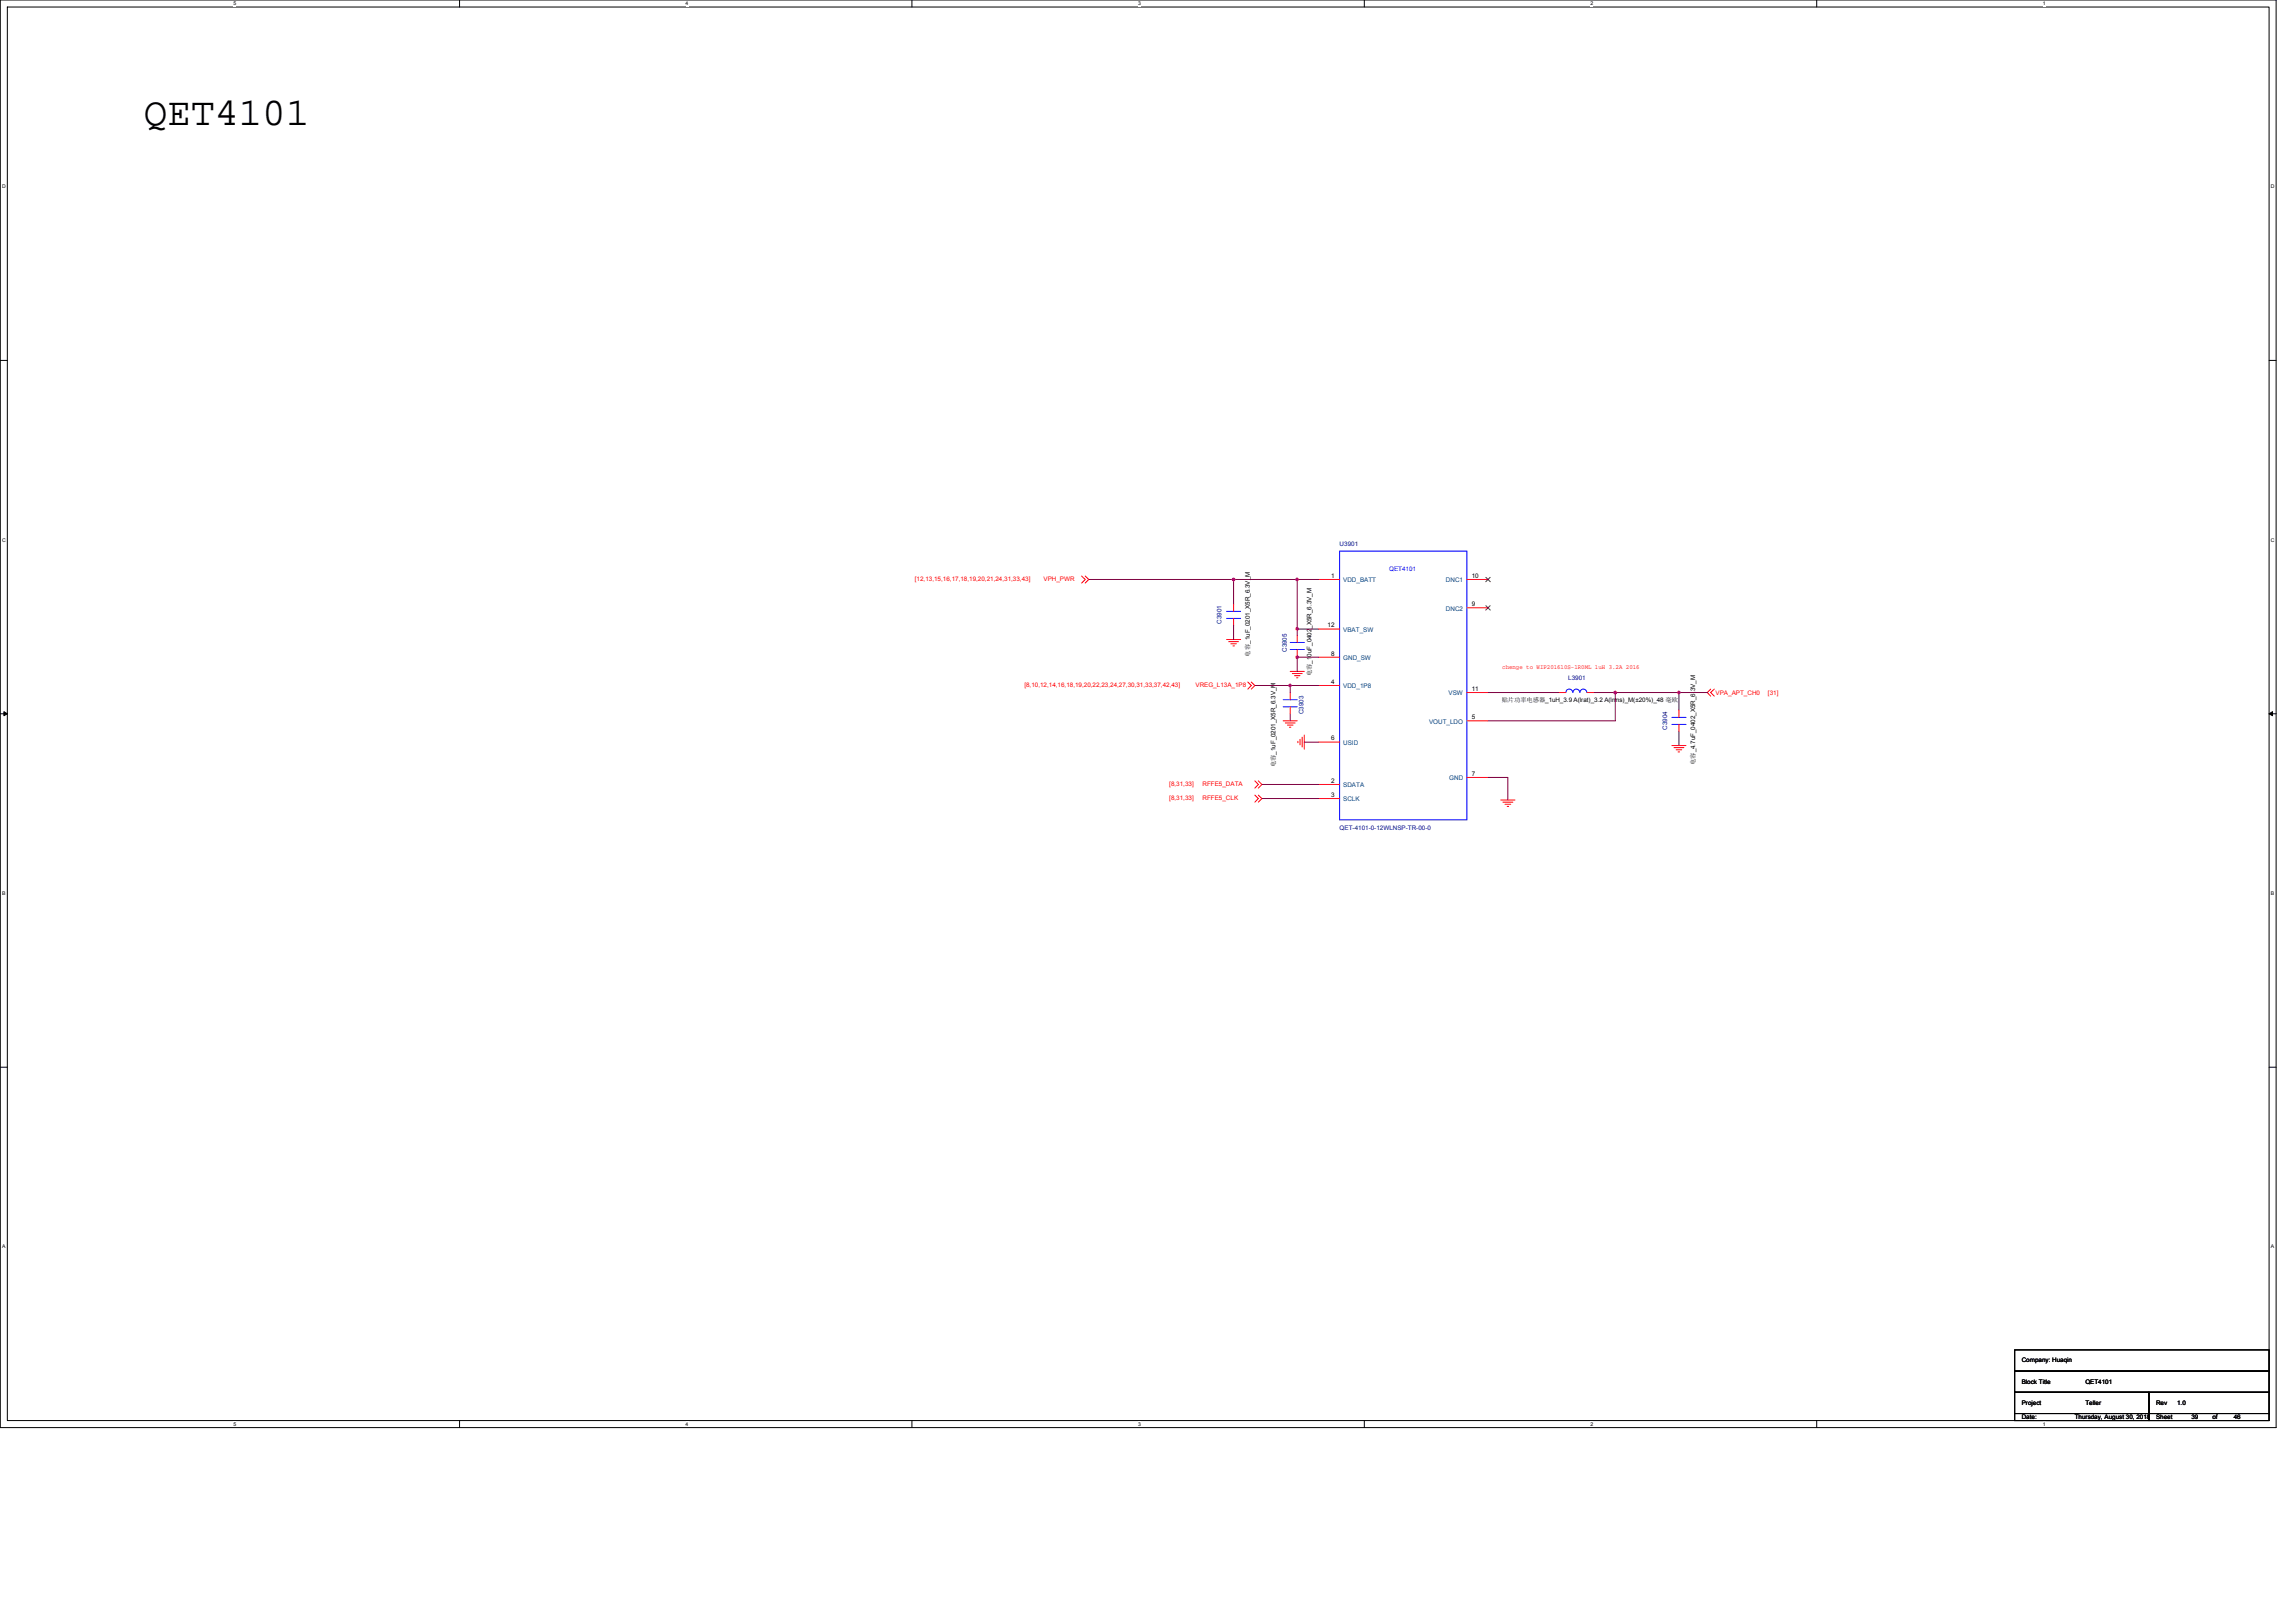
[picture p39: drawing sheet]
<svg xmlns="http://www.w3.org/2000/svg" width="297mm" height="210mm" viewBox="0 0 297 210" stroke-linecap="round" stroke-linejoin="round" font-family="sans-serif">
<defs><g id="words">
<text font-size="5.1" x="18.6" y="16.2">QET4101</text>
<g font-size=".8" fill="#000080">
<text x="173.3" y="70.7">U3901</text>
<text x="158" y="80.7" transform="rotate(-90 158 80.7)">C3901</text>
<text x="166.5" y="84.3" transform="rotate(-90 166.5 84.3)">C3905</text>
<text x="202.9" y="87.9">L3901</text>
<text x="168.7" y="92.4" transform="rotate(-90 168.7 92.4)">C3903</text>
<text x="215.7" y="94.4" transform="rotate(-90 215.7 94.4)">C3904</text>
<text x="173.3" y="107.3">QET-4101-0-12WLNSP-TR-00-0</text>
</g>
<g font-size=".8" fill="#f00">
<text x="118.4" y="75.1">[12,13,15,16,17,18,19,20,21,24,31,33,43]</text>
<text x="135" y="75.1">VPH_PWR</text>
<text x="132.5" y="88.9">[8,10,12,14,16,18,19,20,22,23,24,27,30,31,33,37,42,43]</text>
<text x="154.7" y="88.9">VREG_L13A_1P8</text>
<text x="194.3" y="86.6">chenge to WIP201610S-1R0ML 1uH 3.2A 2016</text>
<text x="222" y="89.9">VPA_APT_CH0</text>
<text x="228.7" y="89.9">[31]</text>
<text x="151.3" y="101.7">[8,31,33]</text>
<text x="155.6" y="101.7">RFFE5_DATA</text>
<text x="151.3" y="103.5">[8,31,33]</text>
<text x="155.6" y="103.5">RFFE5_CLK</text>
</g>
<g font-size=".8">
<text x="172.2" y="74.8">1</text>
<text x="190.4" y="74.8">10</text>
<text x="171.7" y="81.2">12</text>
<text x="190.4" y="78.4">9</text>
<text x="161.7" y="84.9" transform="rotate(-90 161.7 84.9)">电容_1uF_0201_X5R_6.3V_M</text>
<text x="169.7" y="87.5" transform="rotate(-90 169.7 87.5)">电容_10uF_0402_X5R_6.3V_M</text>
<text x="172.2" y="88.5">4</text>
<text x="172.2" y="84.8">8</text>
<text x="190.4" y="89.4">11</text>
<text x="172.2" y="95.8">6</text>
<text x="190.4" y="93">5</text>
<text x="194.3" y="90.8">贴片功率电感器_1uH_3.9 A(lrat)_3.2 A(lrms)_M(±20%)_48 毫欧</text>
<text x="165" y="99.3" transform="rotate(-90 165 99.3)">电容_1uF_0201_X5R_6.3V_M</text>
<text x="172.2" y="101.3">2</text>
<text x="190.4" y="100.4">7</text>
<text x="219.3" y="99" transform="rotate(-90 219.3 99)">电容_4.7uF_0402_X5R_6.3V_M</text>
<text x="172.2" y="103.1">3</text>
<text x="261.6" y="179">Block Title</text>
<text x="261.6" y="176.3">Company: Huaqin</text>
<text x="269.8" y="179">QET4101</text>
<text x="261.6" y="181.8">Project</text>
<text x="261.6" y="183.6">Date:</text>
<text x="268.4" y="183.6">Thursday, August 30, 2018</text>
<text x="269.8" y="181.8">Teller</text>
<text x="278.9" y="181.8">Rev</text>
<text x="278.9" y="183.6">Sheet</text>
<text x="281.7" y="181.8">1.0</text>
<text x="283.5" y="183.6">39</text>
<text x="286.2" y="183.6">of</text>
<text x="289" y="183.6">46</text>
</g>
<g font-size=".8" fill="#004080">
<text x="173.8" y="75.4">VDD_BATT</text>
<text x="187.1" y="75.4">DNC1</text>
<text x="173.8" y="81.8">VBAT_SW</text>
<text x="187.1" y="79">DNC2</text>
<text x="173.8" y="89.1">VDD_1P8</text>
<text x="173.8" y="85.4">GND_SW</text>
<text x="187.4" y="90">VSW</text>
<text x="184.9" y="93.6">VOUT_LDO</text>
<text x="173.8" y="96.4">USID</text>
<text x="173.8" y="101.9">SDATA</text>
<text x="187.5" y="101">GND</text>
<text x="173.8" y="103.7">SCLK</text>
</g>
<text font-size=".8" fill="#00f" x="179.7" y="73.9">QET4101</text>
<g font-size=".7">
<text x="30.2" y=".7">5</text>
<text x="88.7" y=".7">4</text>
<text x="147.2" y=".7">3</text>
<text x="205.8" y=".7">2</text>
<text x="264.3" y=".7">1</text>
<text x=".3" y="24.4">D</text>
<text x="293.8" y="24.4">D</text>
<text x=".3" y="70.1">C</text>
<text x="293.8" y="70.1">C</text>
<text x=".3" y="115.8">B</text>
<text x="293.8" y="115.8">B</text>
<text x=".3" y="161.5">A</text>
<text x="293.8" y="161.5">A</text>
<text x="30.2" y="184.5">5</text>
<text x="88.7" y="184.5">4</text>
<text x="147.2" y="184.5">3</text>
<text x="205.8" y="184.5">2</text>
<text x="264.3" y="184.5">1</text>
</g>
</g></defs>
<path d="M0 0h294.5v184.7h-294.5zM.9 .9h292.7v182.9h-292.7z" fill="none" stroke="#000" stroke-width=".13"/>
<g fill="#fff">
<path d="M30.2 .1h.4v.7h-.4z"/>
<path d="M30.2 183.9h.4v.7h-.4z"/>
</g>
<path d="M59.5 0v.9M59.5 183.8v.9" fill="none" stroke="#000" stroke-width=".13"/>
<g fill="#fff">
<path d="M88.7 .1h.4v.7h-.4z"/>
<path d="M88.7 183.9h.4v.7h-.4z"/>
</g>
<path d="M118 0v.9M118 183.8v.9" fill="none" stroke="#000" stroke-width=".13"/>
<g fill="#fff">
<path d="M147.2 .1h.4v.7h-.4z"/>
<path d="M147.2 183.9h.4v.7h-.4z"/>
</g>
<path d="M176.5 0v.9M176.5 183.8v.9" fill="none" stroke="#000" stroke-width=".13"/>
<g fill="#fff">
<path d="M205.8 .1h.3v.7h-.3z"/>
<path d="M205.8 183.9h.3v.7h-.3z"/>
</g>
<path d="M235 0v.9M235 183.8v.9" fill="none" stroke="#000" stroke-width=".13"/>
<g fill="#fff">
<path d="M264.3 .1h.3v.7h-.3z"/>
<path d="M264.3 183.9h.3v.7h-.3z"/>
<path d="M.3 23.8h.4v.7h-.4z"/>
<path d="M293.8 23.8h.5v.7h-.5z"/>
<path d="M.3 69.5h.4v.7h-.4z"/>
<path d="M293.8 69.5h.5v.7h-.5z"/>
</g>
<path d="M0 46.6h.9M293.6 46.6h.9" fill="none" stroke="#000" stroke-width=".13"/>
<g fill="#fff">
<path d="M.3 115.2h.4v.8h-.4z"/>
<path d="M293.8 115.2h.4v.8h-.4z"/>
</g>
<path d="M0 92.4h.9M293.6 92.4h.9" fill="none" stroke="#000" stroke-width=".13"/>
<path d="M.5 92.1l.4 .3-.4 .2zM293.6 92.4l.4-.3v.5z" fill="#000" stroke="#000" stroke-width=".13"/>
<g fill="#fff">
<path d="M.3 160.9h.4v.8h-.4z"/>
<path d="M293.8 160.9h.4v.8h-.4z"/>
</g>
<path d="M0 138.1h.9M293.6 138.1h.9M260.6 174.6h33v2.8h-33zM260.6 177.4h33v2.7h-33zM260.6 180.1h17.4v2.8h-17.4zM260.6 182.9h17.4v.9h-17.4zM278 182.9h15.6v.9h-15.6zM278 180.1h15.6v2.8h-15.6z" fill="none" stroke="#000" stroke-width=".13"/>
<g fill="none" stroke="#f00" stroke-width=".13">
<path d="M139.9 74.5l.5 .5-.5 .4M140.4 74.5l.5 .5-.5 .4M159.6 78.2v.9M170.6 75h2.7M189.8 78.6h2.7M189.8 75h2.7M158.7 82.7h1.8M159 83h1.2M159.2 83.3h.8M159.5 83.6h.2M159.6 80v.9M161.4 88.2l.5 .5-.5 .5"/>
<path d="M161.9 88.2l.4 .5-.4 .5M166 93.3h1.8M166.3 93.5h1.3M166.6 93.8h.7M166.8 94.1h.2M166.9 86.9h1.8M166.9 89.6v.9M166.9 91.4v1M167.2 87.1h1.3M167.5 87.4h.7M167.7 87.7h.2M167.8 82.2v.9"/>
<path d="M167.8 84v.9M167.9 95.9v.2M168.2 95.7v.7M168.5 95.4v1.2M168.7 95.1v1.8M170.6 81.4h2.7M170.6 88.7h2.7M170.6 96h2.7M170.6 85h2.7M189.8 89.6h2.7M189.8 93.3h2.7M201.7 89.6h.9"/>
<path d="M205.3 89.6h.9M216.3 96.5h1.8M216.6 96.7h1.2M216.8 97h.8M217.1 97.3h.2M217.2 91.9v.9M217.2 93.7v.9M221.3 89.2l-.4 .4 .4 .5M221.8 89.2l-.5 .4 .5 .5M162.3 101l.5 .5-.5 .5M162.3 102.9l.5 .4-.5 .5M162.8 101l.5 .5-.5 .5"/>
<path d="M162.8 102.9l.5 .4-.5 .5M170.6 101.5h2.7M170.6 103.3h2.7M189.8 100.6h2.7M194.2 103.5h1.8M194.4 103.8h1.3M194.7 104.1h.7M195 104.3h.2"/>
</g>
<g fill="none" stroke="#00f" stroke-width=".13">
<path d="M158.7 79.1h1.8M159.6 79.1h.1M173.3 71.3h16.5v34.8h-16.5zM158.7 80h1.8M159.6 80h.1M166 90.5h1.8M166 91.4h1.8M166.9 83.1h1.8M166.9 84h1.8M166.9 90.5h.1M166.9 91.4h.1M167.8 83.1h.1"/>
<path d="M167.8 84h.1M202.6 89.6h.1M202.6 89.6a.45 .45 0 0 1 .4-.4 .45 .45 0 0 1 .5 .4M203.5 89.6a.45 .45 0 0 1 .4-.4 .45 .45 0 0 1 .5 .4M204.4 89.6a.45 .45 0 0 1 .4-.4 .45 .45 0 0 1 .5 .4M205.3 89.6h.1M216.3 92.8h1.8M216.3 93.7h1.8M217.2 92.8h.1M217.2 93.7h.1"/>
</g>
<path d="M192.2 78.4l.6 .5M192.2 74.7l.6 .6M192.8 78.4l-.6 .5M192.8 74.7l-.6 .6" fill="none" stroke="#804000" stroke-width=".13"/>
<g fill="none" stroke="#800040" stroke-width=".13">
<path d="M140.9 75h18.7M167.8 75v6.4M167.8 75h-8.2v3.2M167.8 75h2.8M159.6 80.9v1.8M162.3 88.7h4.6M166.9 88.7v.9M166.9 92.4v.9M166.9 88.7h3.7M167.8 84.9v.1M167.8 85h2.8M167.8 85v1.9"/>
<path d="M168.7 96h1.9M170.6 81.4h-2.8v.8M192.5 89.6h9.2M206.2 89.6h2.8M209 89.6h8.2M209 89.6v3.7h-16.5M217.2 89.6v2.3M217.2 94.6v1.9M217.2 89.6h3.7M163.3 101.5h7.3M163.3 103.3h7.3M192.5 100.6h2.6v2.9"/>
</g>
<g fill="#f0f" stroke="#f0f" stroke-width=".13">
<path d="M167.7 84.9h.2v.2h-.2z" fill-rule="evenodd"/>
<path d="M208.8 89.5h.3v.2h-.3z" fill-rule="evenodd"/>
<path d="M167.7 74.8h.2v.3h-.2z" fill-rule="evenodd"/>
<path d="M167.7 81.2h.2v.3h-.2z" fill-rule="evenodd"/>
<path d="M167.7 84.9h.2v.2h-.2z" fill-rule="evenodd"/>
<path d="M208.8 89.5h.3v.2h-.3z" fill-rule="evenodd"/>
<path d="M167.7 74.8h.2v.3h-.2z" fill-rule="evenodd"/>
<path d="M167.7 81.2h.2v.3h-.2z" fill-rule="evenodd"/>
<circle cx="166.9" cy="88.7" r=".17"/>
<circle cx="217.2" cy="89.6" r=".17"/>
<circle cx="159.6" cy="75" r=".17"/>
</g>
<use href="#words"/>
</svg>
